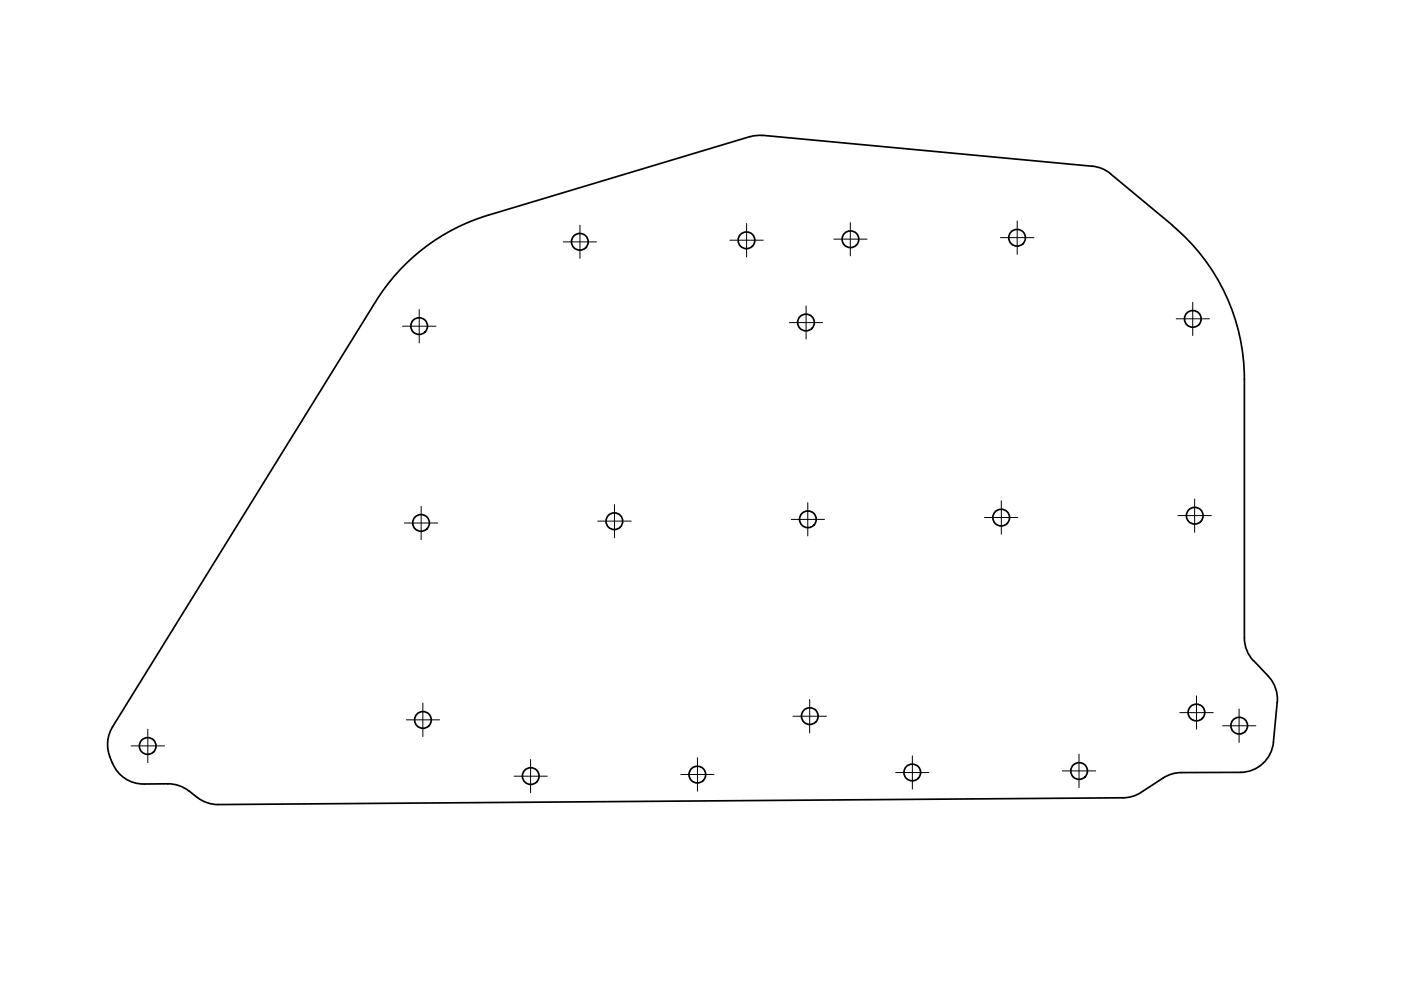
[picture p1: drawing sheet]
<svg xmlns="http://www.w3.org/2000/svg" width="420mm" height="297mm" viewBox="0 0 420 297" stroke-linecap="round" stroke-linejoin="round" font-family="sans-serif">
<!-- layer: Visible (ISO) -->
<g fill="none" stroke="#000" stroke-width=".51">
<path d="M224.9 40.9l-78.5 23.6a60 60 0 0 0-33.7 25.9M228.7 40.6l98.9 9.2M228.7 40.6h-1.9l-1.9 .4M327.6 49.8a10 10 0 0 1 5.5 2.3M333.1 52.1l18.6 15.4M351.6 67.6a60 60 0 0 1 21.6 46.1v77.5a10 10 0 0 0 2.7 6.9M112.6 90.4l-78.9 127.5M376 198l4.4 4.7M33.8 217.9a10.6 10.6 0 0 0-.1 10.9 10.1 10.1 0 0 0 9.5 6.2l7.1-.1a10 10 0 0 1 6.3 2.2M380.4 202.7a10 10 0 0 1 2.7 7.8M383 210.5l-1.1 12M56.6 237l2.6 2.1"/>
<path d="M342.2 237.5a10 10 0 0 1-5.3 1.6l-271.5 2.1a10 10 0 0 1-6.2-2.2M381.9 222.5a10 10 0 0 1-9.9 9l-17.7 .1a10 10 0 0 0-5.5 1.6l-6.5 4.3"/>
<circle cx="173.9" cy="72.5" r="2.51"/>
<circle cx="223.9" cy="72" r="2.51"/>
<circle cx="255" cy="71.7" r="2.51"/>
<circle cx="305" cy="71.3" r="2.51"/>
<circle cx="125.7" cy="97.7" r="2.51"/>
<circle cx="241.7" cy="96.7" r="2.51"/>
<circle cx="357.7" cy="95.6" r="2.51"/>
<circle cx="126.3" cy="156.7" r="2.51"/>
<circle cx="184.2" cy="156.2" r="2.51"/>
<circle cx="242.3" cy="155.7" r="2.51"/>
<circle cx="300.3" cy="155.1" r="2.51"/>
<circle cx="358.3" cy="154.6" r="2.51"/>
<circle cx="126.8" cy="215.8" r="2.51"/>
<circle cx="242.9" cy="214.6" r="2.51"/>
<circle cx="358.8" cy="213.6" r="2.51"/>
<circle cx="371.6" cy="217.5" r="2.51"/>
<circle cx="44.3" cy="223.6" r="2.51"/>
<circle cx="159.2" cy="232.6" r="2.51"/>
<circle cx="209.1" cy="232.2" r="2.51"/>
<circle cx="273.6" cy="231.5" r="2.51"/>
<circle cx="323.6" cy="231.1" r="2.51"/>
</g>
<!-- layer: Center Mark (ISO) -->
<g fill="none" stroke="#000" stroke-width=".3">
<path d="M168.9 72.5h10M173.9 67.5v10M218.9 72h10M223.9 67v10M250.1 71.7h9.9M255 66.7v10M300 71.2h10.1M305.1 66.2v10M120.7 97.8h10M125.7 92.8v10M236.7 96.7h10M241.7 91.7v9.9"/>
<path d="M352.7 95.6h10M357.7 90.6v10M121.3 156.8h10M126.3 151.8v10M179.3 156.2h10M184.3 151.2v10M237.3 155.7h10M242.3 150.7v9.9M295.3 155.1h9.9M300.3 150.1v10M353.3 154.5h10M358.3 149.6v10"/>
<path d="M44.3 218.6v10M121.9 215.8h9.9M126.8 210.7v10.1M237.8 214.7h10M242.8 209.7v10M353.8 213.6h10.1M358.8 208.6v10M366.6 217.5h10M371.6 212.5v10.1M39.3 223.6h10M154.2 232.6h9.9M159.1 227.6v10"/>
<path d="M204.2 232.1h9.9M209.2 227.1v10.1M268.6 231.6h10M273.6 226.6v9.9M318.6 231.1h10M323.6 226v10.1"/>
</g>
</svg>
